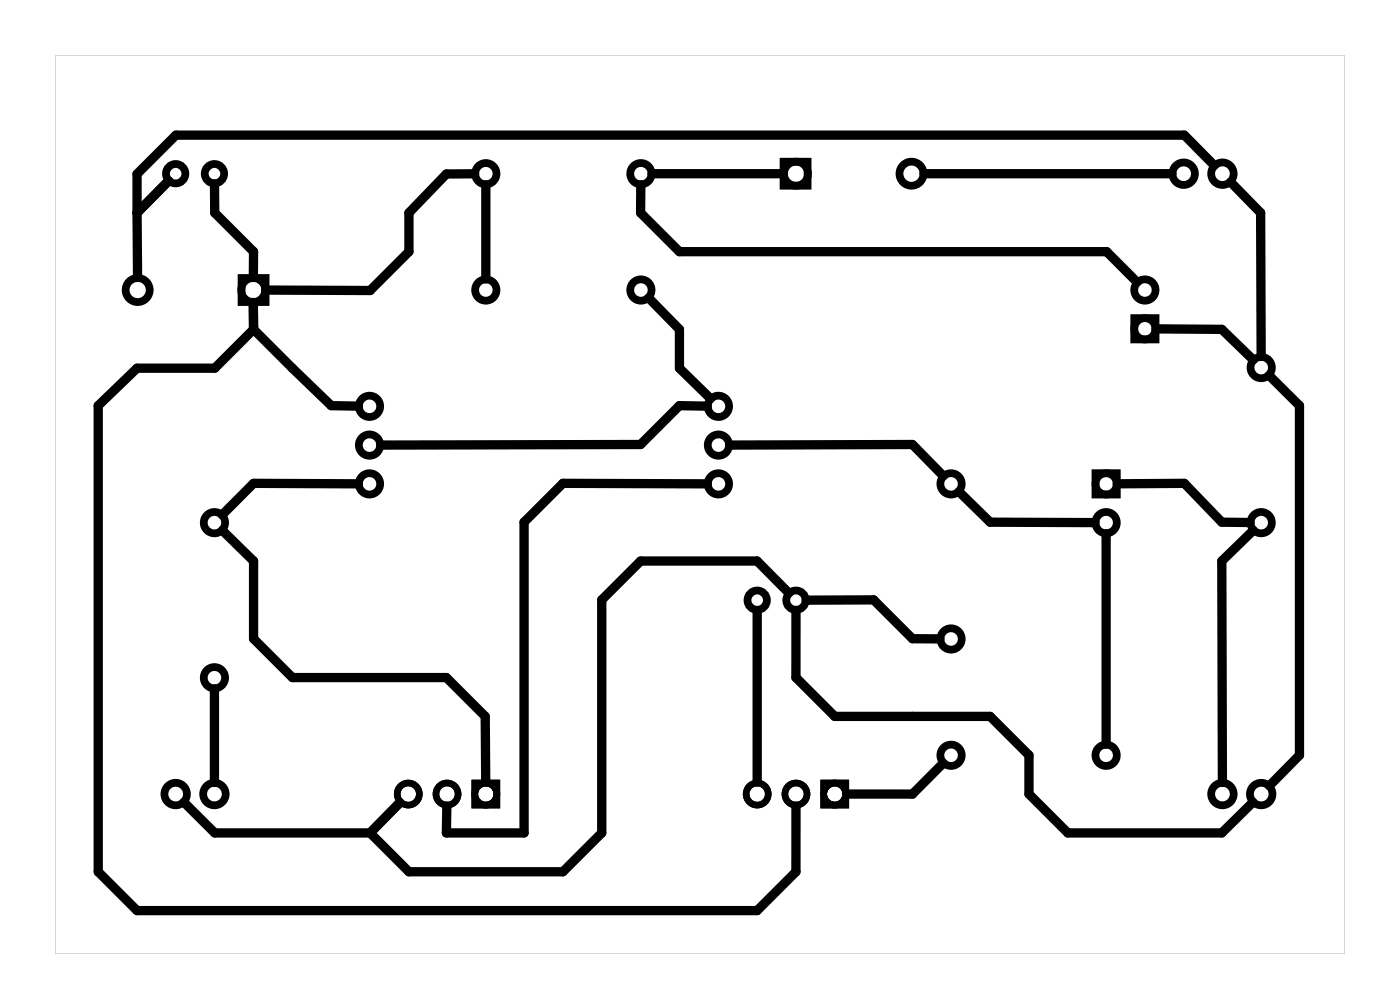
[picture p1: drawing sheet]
<svg xmlns="http://www.w3.org/2000/svg" width="92mm" height="66mm" viewBox="0 0 92 66" stroke-linecap="round" stroke-linejoin="round" font-family="sans-serif">
<g fill="#000">
<path d="M3.6 3.6v58.9h84.5v-58.9zM3.6 3.6h84.5v58.9h-84.5z"/>
<path d="M30.9 51.1v1.9h1.9v-1.9zM31.3 52a.51 .51 0 0 1 1 0 .51 .51 0 0 1-1 0z"/>
<path d="M30.9 51.1v1.9h1.9v-1.9zM31.3 52a.51 .51 0 0 1 1 0 .51 .51 0 0 1-1 0z"/>
<path d="M53.7 51.1v1.9h1.9v-1.9zM54.2 52a.51 .51 0 0 1 1 0 .51 .51 0 0 1-1 0z"/>
<path d="M53.7 51.1v1.9h1.9v-1.9zM54.2 52a.51 .51 0 0 1 1 0 .51 .51 0 0 1-1 0z"/>
</g>
<g fill="none" stroke="#000" stroke-width=".51">
<path d="M15.8 18.2h1.6v1.6h-1.6zM51.3 10.6h1.6v1.6h-1.6zM71.8 31h1.4v1.4h-1.4zM74.3 20.8h1.4v1.4h-1.4z"/>
<circle cx="9" cy="19" r=".79"/>
<circle cx="11.5" cy="11.4" r=".64"/>
<circle cx="14" cy="11.4" r=".64"/>
<circle cx="16.6" cy="19" r=".79"/>
<circle cx="31.8" cy="19" r=".7"/>
<circle cx="31.8" cy="11.4" r=".7"/>
<circle cx="42" cy="19" r=".7"/>
<circle cx="42" cy="11.4" r=".7"/>
<circle cx="52.1" cy="11.4" r=".79"/>
<circle cx="59.7" cy="11.4" r=".79"/>
<circle cx="75" cy="19" r=".7"/>
<circle cx="77.5" cy="11.4" r=".74"/>
<circle cx="80.1" cy="11.4" r=".74"/>
<circle cx="14" cy="34.2" r=".7"/>
<circle cx="24.2" cy="31.7" r=".7"/>
<circle cx="24.2" cy="26.6" r=".7"/>
<circle cx="24.2" cy="29.2" r=".7"/>
<circle cx="47.1" cy="31.7" r=".7"/>
<circle cx="47.1" cy="29.2" r=".7"/>
<circle cx="47.1" cy="26.6" r=".7"/>
<circle cx="49.6" cy="39.3" r=".64"/>
<circle cx="52.1" cy="39.3" r=".64"/>
<circle cx="62.3" cy="31.7" r=".7"/>
<circle cx="72.5" cy="34.2" r=".7"/>
<circle cx="72.5" cy="31.7" r=".7"/>
<circle cx="75" cy="21.5" r=".7"/>
<circle cx="82.6" cy="34.2" r=".7"/>
<circle cx="82.6" cy="24.1" r=".7"/>
<circle cx="11.5" cy="52" r=".74"/>
<circle cx="14" cy="44.4" r=".7"/>
<circle cx="14" cy="52" r=".74"/>
<circle cx="62.3" cy="41.9" r=".7"/>
<circle cx="62.3" cy="49.5" r=".7"/>
<circle cx="72.5" cy="49.5" r=".7"/>
<circle cx="80.1" cy="52" r=".74"/>
<circle cx="82.6" cy="52" r=".74"/>
</g>
<g fill="none" stroke="#000" stroke-width=".43">
<circle cx="26.7" cy="52" r=".72"/>
<circle cx="29.3" cy="52" r=".72"/>
<circle cx="31.8" cy="52" r=".72"/>
<circle cx="49.6" cy="52" r=".72"/>
<circle cx="52.1" cy="52" r=".72"/>
<circle cx="54.7" cy="52" r=".72"/>
</g>
<g fill="none" stroke="#000" stroke-width=".61">
<path d="M9 13.9v4.3M11 11.9l-2 2M14.1 12v1.9l2.5 2.6v1.7M16.6 19.8v1.8M31.1 11.4h-1.9l-2.4 2.5v2.6l-2.6 2.5h-6.8M31.8 12.1v6.2M42 12.1v1.8l2.5 2.6h28l2 2M42.5 19.5l2 2.1v2.5l2 2M42.7 11.4h8.6M60.5 11.4h16.3M79.6 10.8l-2-1.9h-66.1l-2.5 2.5v2.5M80.6 11.9l2 2v9.5"/>
<path d="M14.6 34.7l2 2.1v5l2.6 2.6h10l2.6 2.5v4.3M16.6 21.6l5.1 5h1.8M16.6 21.6l-2.5 2.5h-5.1l-2.6 2.5v30.5l2.6 2.6h40.6l2.5-2.6v-4.3M23.5 31.7h-6.9l-2 2M46.3 31.7h-9.4l-2.6 2.5v20.4h-5.1l.1-1.8M46.3 26.6h-1.8l-2.5 2.5-17.1 .1M47.8 29.2l12-.1 2 2.1M49.6 40v11.2M51.7 38.8l-2.1-2h-7.6l-2.6 2.5v15.3l-2.5 2.5h-10.1l-2.6-2.5M52.1 40v4.4l2.6 2.5h10.2l2.5 2.6v2.5l2.6 2.6h10l2.1-2M52.8 39.3h4.4l2.6 2.5 1.8 .1M62.8 32.2l2.1 2h6.8"/>
<path d="M72.5 35v13.8M73.2 31.7h4.4l2.4 2.5h1.9M75.7 21.5l4.3 .1 2.1 2M82.1 34.7l-2.1 2.1 .1 14.5M83.1 24.6l2 2v22.9l-1.9 2M12.1 52.6l2 2h10.1M14 45.1v6.2M26.2 52.6l-2 2M61.8 50l-2 2h-4.3"/>
</g>
</svg>
